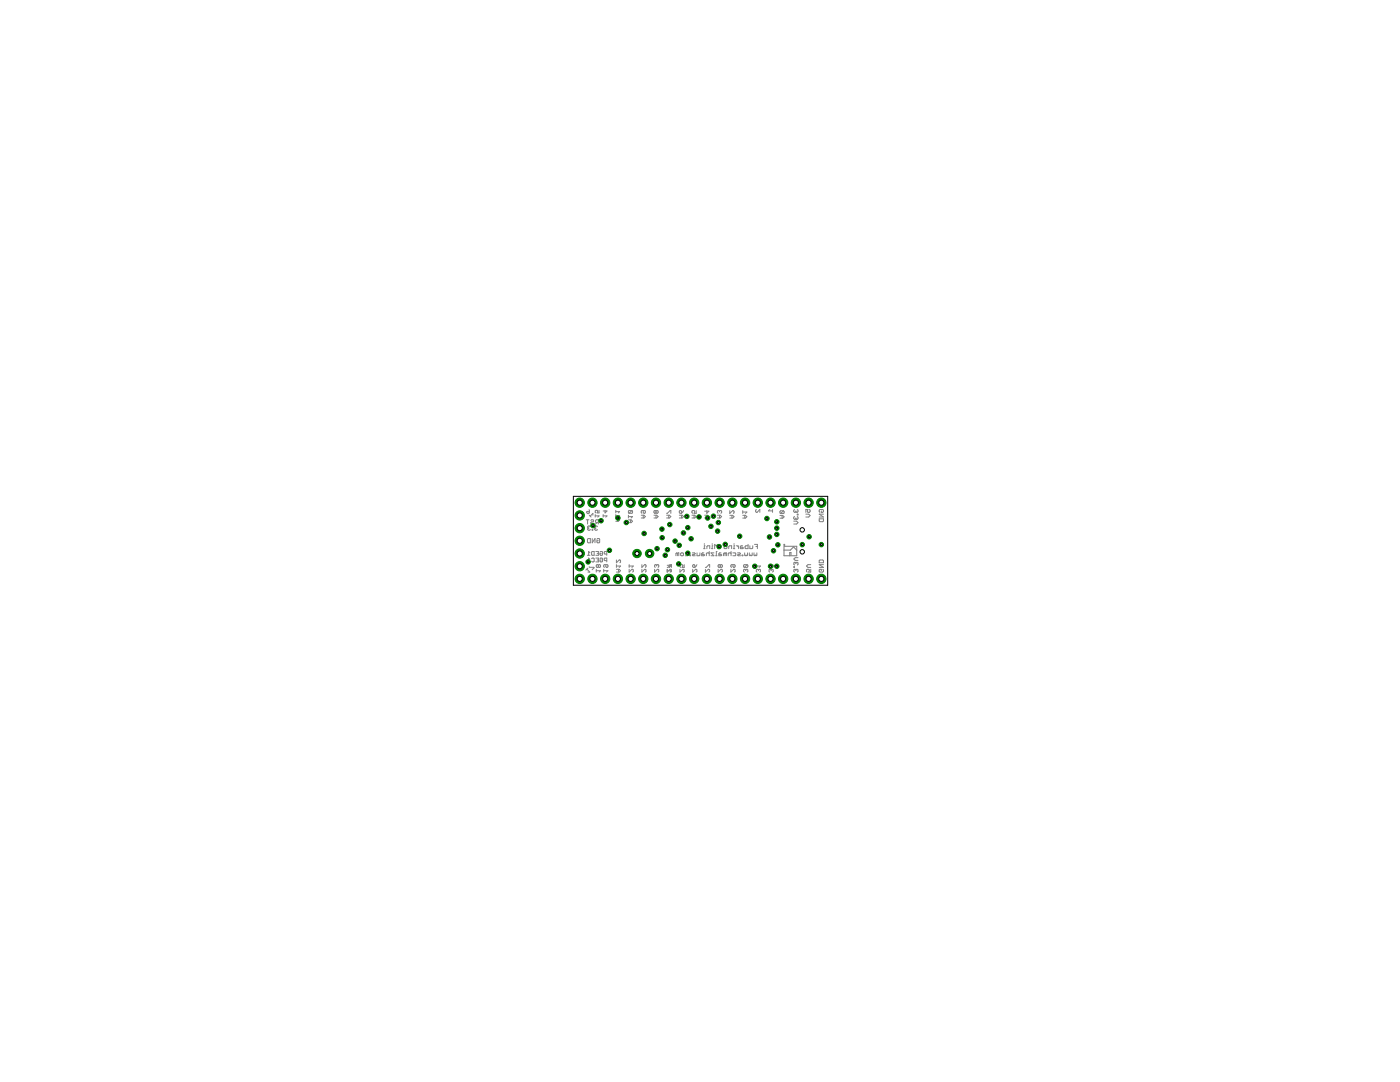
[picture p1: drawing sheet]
<svg xmlns="http://www.w3.org/2000/svg" width="279mm" height="216mm" viewBox="0 0 279 216" stroke-linecap="round" stroke-linejoin="round" font-family="sans-serif">
<g fill="#7f7f7f" stroke="#7f7f7f" stroke-width=".2">
<path d="M159.1 114.2l.2-.2z"/>
<path d="M159.3 113.7v.3z"/>
<path d="M159.1 113.6l.2 .1z"/>
<path d="M159 113.6h.1z"/>
<path d="M158.8 113.7l.2-.1z"/>
<path d="M158.8 113.7v.2z"/>
<path d="M158.7 113.6l.1 .1z"/>
<path d="M158.6 113.6h.1z"/>
<path d="M158.6 113.6l-.2 .1z"/>
<path d="M158.4 113.7v.3z"/>
<path d="M158.4 114l.2 .2z"/>
<path d="M158.4 113.2h.2z"/>
<path d="M158.6 113.1v.1z"/>
<path d="M158.4 113.1h.2z"/>
<path d="M158.4 113.1v.1z"/>
<path d="M159.3 112.6l-.2 .2z"/>
<path d="M159.3 112.3v.3z"/>
<path d="M159.1 112.2l.2 .1z"/>
<path d="M159 112.2h.1z"/>
<path d="M158.8 112.3l.2-.1z"/>
<path d="M158.8 112.3v.2z"/>
<path d="M158.7 112.2l.1 .1z"/>
<path d="M158.6 112.2h.1z"/>
<path d="M158.6 112.2l-.2 .1z"/>
<path d="M158.4 112.3v.3z"/>
<path d="M158.4 112.6l.2 .2z"/>
<path d="M158.7 111.8h.6z"/>
<path d="M158.4 111.5l.3 .3z"/>
<path d="M158.4 111.5l.3-.2z"/>
<path d="M158.7 111.3h.6z"/>
<path d="M161.8 113.6v.6z"/>
<path d="M161.4 114.2h.4z"/>
<path d="M161.5 113.9l-.1 .3z"/>
<path d="M161.5 113.7v.2z"/>
<path d="M161.4 113.6l.1 .1z"/>
<path d="M161.1 113.6h.3z"/>
<path d="M161 113.7l.1-.1z"/>
<path d="M161 113.7v.3z"/>
<path d="M161 114l.1 .2z"/>
<path d="M161.2 113.2h.6z"/>
<path d="M161 112.9l.2 .3z"/>
<path d="M161 112.9l.2-.2z"/>
<path d="M161.2 112.7h.6z"/>
<path d="M164.2 113.6l.1 .1z"/>
<path d="M164.3 113.7v.3z"/>
<path d="M164.2 114.2l.1-.2z"/>
<path d="M163.6 114.2h.6z"/>
<path d="M163.5 114l.1 .2z"/>
<path d="M163.5 113.7v.3z"/>
<path d="M163.5 113.7l.1-.1z"/>
<path d="M163.6 113.6h.3z"/>
<path d="M163.9 113.6v.3z"/>
<path d="M163.5 113.2h.8z"/>
<path d="M163.5 112.7l.8 .5z"/>
<path d="M163.5 112.7h.8z"/>
<path d="M163.5 112.3h.8z"/>
<path d="M163.5 111.9v.4z"/>
<path d="M163.5 111.9l.1-.2z"/>
<path d="M163.6 111.7h.6z"/>
<path d="M164.2 111.7l.1 .2z"/>
<path d="M164.3 111.9v.4z"/>
<path d="M122.9 104h.5z"/>
<path d="M123.4 104l.3-.2z"/>
<path d="M123.4 103.5l.3 .3z"/>
<path d="M122.9 103.5h.5z"/>
<path d="M123.3 103.5v.5z"/>
<path d="M123.7 102.9l-.3 .3z"/>
<path d="M122.9 102.9h.8z"/>
<path d="M122.9 102.7v.5z"/>
<path d="M123.4 102.3l.3-.2z"/>
<path d="M122.9 102.1h.8z"/>
<path d="M122.9 101.8v.5z"/>
<path d="M125.4 104.3h.6z"/>
<path d="M126 104.3l.2-.3z"/>
<path d="M126 103.7l.2 .3z"/>
<path d="M125.4 103.7h.6z"/>
<path d="M125.8 103.7v.6z"/>
<path d="M126 103.4l.2-.3z"/>
<path d="M125.4 103.1h.8z"/>
<path d="M125.4 102.8v.6z"/>
<path d="M125.5 102.4h.6z"/>
<path d="M126.2 102.3l-.1 .1z"/>
<path d="M126.2 102v.3z"/>
<path d="M126.1 101.9l.1 .1z"/>
<path d="M125.5 101.9h.6z"/>
<path d="M125.5 101.9l-.1 .1z"/>
<path d="M125.4 102v.3z"/>
<path d="M125.4 102.3l.1 .1z"/>
<path d="M125.5 102.4l.6-.5z"/>
<path d="M119.4 103.7v.9z"/>
<path d="M119 103.7h.4z"/>
<path d="M119 103.7l-.1 .2z"/>
<path d="M118.9 103.9v.2z"/>
<path d="M118.9 104.1l.1 .2z"/>
<path d="M119 104.3h.4z"/>
<path d="M119.1 104.3l-.2 .3z"/>
<path d="M118 103.7l-.1 .2z"/>
<path d="M118 103.7h.3z"/>
<path d="M118.3 103.7l.2 .2z"/>
<path d="M118.5 103.9v.1z"/>
<path d="M118.5 104l-.2 .1z"/>
<path d="M118 104.1h.3z"/>
<path d="M118 104.1l-.1 .2z"/>
<path d="M117.9 104.3v.1z"/>
<path d="M117.9 104.4l.1 .2z"/>
<path d="M118 104.6h.3z"/>
<path d="M118.5 104.4l-.2 .2z"/>
<path d="M117.3 103.7v.9z"/>
<path d="M117 103.7h.5z"/>
<path d="M119.1 105l.1 .1z"/>
<path d="M118.8 105h.3z"/>
<path d="M118.7 105.1l.1-.1z"/>
<path d="M118.7 105.1v.1z"/>
<path d="M118.7 105.2l.1 .2z"/>
<path d="M118.8 105.4h.2z"/>
<path d="M118.8 105.4l-.1 .1z"/>
<path d="M118.7 105.5v.2z"/>
<path d="M118.7 105.7l.1 .1z"/>
<path d="M118.8 105.8h.3z"/>
<path d="M119.1 105.8l.1-.1z"/>
<path d="M118.3 105.7v.1z"/>
<path d="M118.2 105.7h.1z"/>
<path d="M118.2 105.7v.1z"/>
<path d="M118.2 105.8h.1z"/>
<path d="M117.7 105l.1 .1z"/>
<path d="M117.4 105h.3z"/>
<path d="M117.4 105l-.1 .1z"/>
<path d="M117.3 105.1v.1z"/>
<path d="M117.3 105.2l.1 .2z"/>
<path d="M117.4 105.4h.2z"/>
<path d="M117.4 105.4l-.1 .1z"/>
<path d="M117.3 105.5v.2z"/>
<path d="M117.3 105.7l.1 .1z"/>
<path d="M117.4 105.8h.3z"/>
<path d="M117.7 105.8l.1-.1z"/>
<path d="M119.3 107.5l-.2 .1z"/>
<path d="M119.3 107.5h.2z"/>
<path d="M119.5 107.5l.2 .1z"/>
<path d="M119.7 107.6v.6z"/>
<path d="M119.7 108.2l-.2 .1z"/>
<path d="M119.3 108.3h.2z"/>
<path d="M119.1 108.2l.2 .1z"/>
<path d="M119.1 107.9v.3z"/>
<path d="M119.1 107.9h.3z"/>
<path d="M118.7 107.5v.8z"/>
<path d="M118.7 107.5l-.5 .8z"/>
<path d="M118.2 107.5v.8z"/>
<path d="M117.8 107.5v.8z"/>
<path d="M117.4 108.3h.4z"/>
<path d="M117.2 108.2l.2 .1z"/>
<path d="M117.2 107.6v.6z"/>
<path d="M117.2 107.6l.2-.1z"/>
<path d="M117.4 107.5h.4z"/>
<path d="M128 103.4h.5z"/>
<path d="M128.5 103.4l.3-.3z"/>
<path d="M128.5 102.8l.3 .3z"/>
<path d="M128 102.8h.5z"/>
<path d="M128.4 102.8v.6z"/>
<path d="M128 102.3l.1 .1z"/>
<path d="M128 102v.3z"/>
<path d="M128 102l.1-.1z"/>
<path d="M128.1 101.9h.6z"/>
<path d="M128.7 101.9l.1 .1z"/>
<path d="M128.8 102v.3z"/>
<path d="M128.8 102.3l-.1 .1z"/>
<path d="M128.5 102.4h.2z"/>
<path d="M128.4 102.3l.1 .1z"/>
<path d="M128.4 101.9v.4z"/>
<path d="M130.5 103.4h.6z"/>
<path d="M131.1 103.4l.2-.3z"/>
<path d="M131.1 102.8l.2 .3z"/>
<path d="M130.5 102.8h.6z"/>
<path d="M130.9 102.8v.6z"/>
<path d="M131.3 102.3l-.1 .1z"/>
<path d="M131.3 102v.3z"/>
<path d="M131.2 101.9l.1 .1z"/>
<path d="M131.1 101.9h.1z"/>
<path d="M130.9 102l.2-.1z"/>
<path d="M130.8 101.9l.1 .1z"/>
<path d="M130.6 101.9h.2z"/>
<path d="M130.6 101.9l-.1 .1z"/>
<path d="M130.5 102v.3z"/>
<path d="M130.5 102.3l.1 .1z"/>
<path d="M130.6 102.4h.2z"/>
<path d="M130.9 102.3l-.1 .1z"/>
<path d="M130.9 102.3l.2 .1z"/>
<path d="M131.1 102.4h.1z"/>
<path d="M130.9 102v.3z"/>
<path d="M133 103.4h.6z"/>
<path d="M133.6 103.4l.3-.3z"/>
<path d="M133.6 102.8l.3 .3z"/>
<path d="M133 102.8h.6z"/>
<path d="M133.5 102.8v.6z"/>
<path d="M133.9 101.9v.5z"/>
<path d="M133.7 101.9h.2z"/>
<path d="M133.7 101.9l-.5 .5z"/>
<path d="M133 102.4h.2z"/>
<path d="M135.6 103.4h.5z"/>
<path d="M136.1 103.4l.3-.3z"/>
<path d="M136.1 102.8l.3 .3z"/>
<path d="M135.6 102.8h.5z"/>
<path d="M136 102.8v.6z"/>
<path d="M136.4 101.9l-.1 .3z"/>
<path d="M136 102.4l.3-.2z"/>
<path d="M135.7 102.4h.3z"/>
<path d="M135.6 102.3l.1 .1z"/>
<path d="M135.6 102v.3z"/>
<path d="M135.6 102l.1-.1z"/>
<path d="M135.7 101.9h.2z"/>
<path d="M135.9 101.9l.1 .1z"/>
<path d="M136 102v.4z"/>
<path d="M138.1 103.4h.5z"/>
<path d="M138.6 103.4l.3-.3z"/>
<path d="M138.6 102.8l.3 .3z"/>
<path d="M138.1 102.8h.5z"/>
<path d="M138.5 102.8v.6z"/>
<path d="M138.9 101.9v.5z"/>
<path d="M138.5 102.4h.4z"/>
<path d="M138.6 102.2l-.1 .2z"/>
<path d="M138.6 102v.2z"/>
<path d="M138.5 101.9l.1 .1z"/>
<path d="M138.2 101.9h.3z"/>
<path d="M138.1 102l.1-.1z"/>
<path d="M138.1 102v.3z"/>
<path d="M138.1 102.3l.1 .1z"/>
<path d="M140.6 103.4h.6z"/>
<path d="M141.2 103.4l.3-.3z"/>
<path d="M141.2 102.8l.3 .3z"/>
<path d="M140.6 102.8h.6z"/>
<path d="M141.1 102.8v.6z"/>
<path d="M140.6 102h.9z"/>
<path d="M141.1 102.4l.4-.4z"/>
<path d="M141.1 101.9v.5z"/>
<path d="M143.2 103.4h.5z"/>
<path d="M143.7 103.4l.3-.3z"/>
<path d="M143.7 102.8l.3 .3z"/>
<path d="M143.2 102.8h.5z"/>
<path d="M143.6 102.8v.6z"/>
<path d="M143.9 102.4l.1-.1z"/>
<path d="M144 102v.3z"/>
<path d="M143.9 101.9l.1 .1z"/>
<path d="M143.7 101.9h.2z"/>
<path d="M143.7 101.9l-.1 .1z"/>
<path d="M143.6 102v.2z"/>
<path d="M143.4 101.9l.2 .1z"/>
<path d="M143.3 101.9h.1z"/>
<path d="M143.2 102l.1-.1z"/>
<path d="M143.2 102v.3z"/>
<path d="M143.2 102.3l.1 .1z"/>
<path d="M145.6 103.4h.6z"/>
<path d="M146.2 103.4l.3-.3z"/>
<path d="M146.2 102.8l.3 .3z"/>
<path d="M145.6 102.8h.6z"/>
<path d="M146.1 102.8v.6z"/>
<path d="M145.6 101.9v.5z"/>
<path d="M145.6 102.4l.6-.5z"/>
<path d="M146.2 101.9h.1z"/>
<path d="M146.3 101.9l.2 .1z"/>
<path d="M146.5 102v.3z"/>
<path d="M146.3 102.4l.2-.1z"/>
<path d="M148.2 103.4h.6z"/>
<path d="M148.8 103.4l.3-.3z"/>
<path d="M148.8 102.8l.3 .3z"/>
<path d="M148.2 102.8h.6z"/>
<path d="M148.6 102.8v.6z"/>
<path d="M148.8 102.4l.3-.2z"/>
<path d="M148.2 102.2h.9z"/>
<path d="M148.2 101.9v.5z"/>
<path d="M155.7 103.4h.5z"/>
<path d="M156.2 103.4l.3-.3z"/>
<path d="M156.2 102.8l.3 .3z"/>
<path d="M155.7 102.8h.5z"/>
<path d="M156.1 102.8v.6z"/>
<path d="M155.8 102.5h.6z"/>
<path d="M156.4 102.5l.1-.2z"/>
<path d="M156.5 102.1v.2z"/>
<path d="M156.4 101.9l.1 .2z"/>
<path d="M155.8 101.9h.6z"/>
<path d="M155.8 101.9l-.1 .2z"/>
<path d="M155.7 102.1v.2z"/>
<path d="M155.7 102.3l.1 .2z"/>
<path d="M155.8 102.5l.6-.6z"/>
<path d="M117.3 114.2h.4z"/>
<path d="M117.1 113.6l.6 .6z"/>
<path d="M116.9 113.7l.4-.3z"/>
<path d="M118.2 113.7l.4-.4z"/>
<path d="M118.5 113.2l.1 .1z"/>
<path d="M117.7 113.2h.8z"/>
<path d="M117.6 113.1l.1 .1z"/>
<path d="M151.6 101.7v.5z"/>
<path d="M151.6 101.7l-.5 .5z"/>
<path d="M150.9 102.2h.2z"/>
<path d="M150.8 102.1l.1 .1z"/>
<path d="M150.8 101.8v.3z"/>
<path d="M150.9 101.7l-.1 .1z"/>
<path d="M153.6 101.7l-.2 .2z"/>
<path d="M153.4 101.9h.8z"/>
<path d="M154.2 101.7v.5z"/>
<path d="M158.6 101.7l-.2 .1z"/>
<path d="M158.4 101.8v.3z"/>
<path d="M158.4 102.1l.2 .1z"/>
<path d="M158.6 102.2h.1z"/>
<path d="M158.8 102.1l-.1 .1z"/>
<path d="M158.8 101.9v.2z"/>
<path d="M158.8 102.1l.2 .1z"/>
<path d="M159 102.2h.1z"/>
<path d="M159.1 102.2l.2-.1z"/>
<path d="M159.3 101.8v.3z"/>
<path d="M159.1 101.7l.2 .1z"/>
<path d="M159.1 102.6h.2z"/>
<path d="M159.1 102.6v.1z"/>
<path d="M159.1 102.7h.2z"/>
<path d="M159.3 102.6v.1z"/>
<path d="M158.6 103.1l-.2 .1z"/>
<path d="M158.4 103.2v.3z"/>
<path d="M158.4 103.5l.2 .1z"/>
<path d="M158.6 103.6h.1z"/>
<path d="M158.8 103.5l-.1 .1z"/>
<path d="M158.8 103.3v.2z"/>
<path d="M158.8 103.5l.2 .1z"/>
<path d="M159 103.6h.1z"/>
<path d="M159.1 103.6l.2-.1z"/>
<path d="M159.3 103.2v.3z"/>
<path d="M159.1 103.1l.2 .1z"/>
<path d="M158.4 104h.6z"/>
<path d="M159 104l.3 .3z"/>
<path d="M159.3 104.3l-.3 .3z"/>
<path d="M158.4 104.6h.6z"/>
<path d="M160.8 101.7v.5z"/>
<path d="M160.8 101.7h.4z"/>
<path d="M161.2 101.7l-.1 .2z"/>
<path d="M161.1 101.9v.2z"/>
<path d="M161.1 102.1l.1 .1z"/>
<path d="M161.2 102.2h.3z"/>
<path d="M161.5 102.2l.2-.1z"/>
<path d="M161.7 101.8v.3z"/>
<path d="M161.5 101.7l.2 .1z"/>
<path d="M160.8 102.6h.6z"/>
<path d="M161.4 102.6l.3 .3z"/>
<path d="M161.7 102.9l-.3 .3z"/>
<path d="M160.8 103.2h.6z"/>
<path d="M163.5 102.1l.1 .1z"/>
<path d="M163.5 101.8v.3z"/>
<path d="M163.5 101.8l.1-.1z"/>
<path d="M163.6 101.7h.6z"/>
<path d="M164.2 101.7l.1 .1z"/>
<path d="M164.3 101.8v.3z"/>
<path d="M164.3 102.1l-.1 .1z"/>
<path d="M163.9 102.2h.3z"/>
<path d="M163.9 101.9v.3z"/>
<path d="M163.5 102.6h.8z"/>
<path d="M163.5 102.6l.8 .6z"/>
<path d="M163.5 103.2h.8z"/>
<path d="M163.5 103.5h.8z"/>
<path d="M164.3 103.5v.4z"/>
<path d="M164.3 103.9l-.1 .2z"/>
<path d="M163.6 104.1h.6z"/>
<path d="M163.5 103.9l.1 .2z"/>
<path d="M163.5 103.5v.4z"/>
<path d="M151.2 108.6v.9z"/>
<path d="M150.6 108.6h.6z"/>
<path d="M150.9 109.1h.3z"/>
<path d="M150.2 108.9v.4z"/>
<path d="M150.1 109.5l.1-.2z"/>
<path d="M149.6 109.5h.5z"/>
<path d="M149.6 108.9v.6z"/>
<path d="M149.3 108.6v.9z"/>
<path d="M148.8 109.5h.5z"/>
<path d="M148.7 109.3l.1 .2z"/>
<path d="M148.7 109.1v.2z"/>
<path d="M148.7 109.1l.1-.2z"/>
<path d="M148.8 108.9h.5z"/>
<path d="M147.9 108.9h.3z"/>
<path d="M147.9 108.9l-.1 .2z"/>
<path d="M147.8 109.1v.4z"/>
<path d="M147.8 109.5h.4z"/>
<path d="M148.2 109.5l.2-.2z"/>
<path d="M148.2 109.2l.2 .1z"/>
<path d="M147.8 109.2h.4z"/>
<path d="M147.4 108.9v.6z"/>
<path d="M147.1 108.9l.3 .3z"/>
<path d="M147 108.9h.1z"/>
<path d="M146.5 108.9h.1z"/>
<path d="M146.5 108.9v.6z"/>
<path d="M146.3 109.5h.3z"/>
<path d="M146.5 108.5v.1z"/>
<path d="M146 108.9v.6z"/>
<path d="M145.6 108.9h.4z"/>
<path d="M145.6 108.9l-.2 .2z"/>
<path d="M145.4 109.1v.4z"/>
<path d="M144.7 109.5h.2z"/>
<path d="M144.5 109.3l.2 .2z"/>
<path d="M144.5 109.1v.2z"/>
<path d="M144.5 109.1l.2-.2z"/>
<path d="M144.7 108.9h.2z"/>
<path d="M144.9 108.9l.2 .2z"/>
<path d="M145.1 109.1v.2z"/>
<path d="M144.9 109.5l.2-.2z"/>
<path d="M143.2 108.6v.9z"/>
<path d="M142.9 108.9l.3-.3z"/>
<path d="M142.6 108.6l.3 .3z"/>
<path d="M142.6 108.6v.9z"/>
<path d="M142.1 108.9h.2z"/>
<path d="M142.1 108.9v.6z"/>
<path d="M142 109.5h.3z"/>
<path d="M142.1 108.5v.1z"/>
<path d="M141.6 108.9v.6z"/>
<path d="M141.2 108.9h.4z"/>
<path d="M141.2 108.9l-.1 .2z"/>
<path d="M141.1 109.1v.4z"/>
<path d="M140.6 108.9h.1z"/>
<path d="M140.6 108.9v.6z"/>
<path d="M140.4 109.5h.3z"/>
<path d="M140.6 108.5v.1z"/>
<path d="M151 110.3v.5z"/>
<path d="M150.9 110.9l.1-.1z"/>
<path d="M150.8 110.8l.1 .1z"/>
<path d="M150.6 110.9l.2-.1z"/>
<path d="M150.5 110.8l.1 .1z"/>
<path d="M150.5 110.3v.5z"/>
<path d="M150.1 110.3v.5z"/>
<path d="M150 110.9l.1-.1z"/>
<path d="M149.8 110.8l.2 .1z"/>
<path d="M149.8 110.8l-.1 .1z"/>
<path d="M149.5 110.8l.2 .1z"/>
<path d="M149.5 110.3v.5z"/>
<path d="M149.2 110.3v.5z"/>
<path d="M149 110.9l.2-.1z"/>
<path d="M148.9 110.8l.1 .1z"/>
<path d="M148.7 110.9l.2-.1z"/>
<path d="M148.6 110.8l.1 .1z"/>
<path d="M148.6 110.3v.5z"/>
<path d="M148.3 110.8v.1z"/>
<path d="M148.1 110.8h.2z"/>
<path d="M148.1 110.8v.1z"/>
<path d="M148.1 110.9h.2z"/>
<path d="M147.3 110.9h.5z"/>
<path d="M147.2 110.8l.1 .1z"/>
<path d="M147.2 110.8l.1-.2z"/>
<path d="M147.3 110.6h.3z"/>
<path d="M147.6 110.6l.2-.1z"/>
<path d="M147.6 110.3l.2 .2z"/>
<path d="M147.2 110.3h.4z"/>
<path d="M146.3 110.3h.4z"/>
<path d="M146.7 110.3l.1 .2z"/>
<path d="M146.8 110.5v.3z"/>
<path d="M146.8 110.8l-.1 .1z"/>
<path d="M146.3 110.9h.4z"/>
<path d="M145.9 110v.9z"/>
<path d="M145.8 110.3l.1 .2z"/>
<path d="M145.5 110.3h.3z"/>
<path d="M145.3 110.5l.2-.2z"/>
<path d="M145.3 110.5v.4z"/>
<path d="M145 110.3v.6z"/>
<path d="M144.8 110.3h.2z"/>
<path d="M144.8 110.3l-.1 .2z"/>
<path d="M144.7 110.5v.4z"/>
<path d="M144.5 110.3l.2 .2z"/>
<path d="M144.4 110.5l.1-.2z"/>
<path d="M144.4 110.5v.4z"/>
<path d="M143.6 110.3h.3z"/>
<path d="M143.6 110.3l-.1 .2z"/>
<path d="M143.5 110.5v.4z"/>
<path d="M143.5 110.9h.4z"/>
<path d="M143.9 110.9l.1-.1z"/>
<path d="M143.9 110.6l.1 .2z"/>
<path d="M143.5 110.6h.4z"/>
<path d="M143 110h.1z"/>
<path d="M143 110v.9z"/>
<path d="M142.8 110.9h.3z"/>
<path d="M141.9 110.3h.6z"/>
<path d="M141.9 110.3l.6 .6z"/>
<path d="M141.9 110.9h.6z"/>
<path d="M141.5 110v.9z"/>
<path d="M141.4 110.3l.1 .2z"/>
<path d="M141.1 110.3h.3z"/>
<path d="M141.1 110.3l-.1 .2z"/>
<path d="M141 110.5v.4z"/>
<path d="M140.2 110.3h.3z"/>
<path d="M140.2 110.3l-.2 .2z"/>
<path d="M140 110.5v.4z"/>
<path d="M140 110.9h.5z"/>
<path d="M140.5 110.9l.1-.1z"/>
<path d="M140.5 110.6l.1 .2z"/>
<path d="M140 110.6h.5z"/>
<path d="M139.7 110.3v.5z"/>
<path d="M139.5 110.9l.2-.1z"/>
<path d="M139.1 110.9h.4z"/>
<path d="M139.1 110.3v.6z"/>
<path d="M138.3 110.9h.4z"/>
<path d="M138.2 110.8l.1 .1z"/>
<path d="M138.3 110.6l-.1 .2z"/>
<path d="M138.3 110.6h.3z"/>
<path d="M138.6 110.6l.1-.1z"/>
<path d="M138.6 110.3l.1 .2z"/>
<path d="M138.2 110.3h.4z"/>
<path d="M137.8 110.8v.1z"/>
<path d="M137.7 110.8h.1z"/>
<path d="M137.7 110.8v.1z"/>
<path d="M137.7 110.9h.1z"/>
<path d="M136.8 110.3h.4z"/>
<path d="M137.2 110.3l.2 .2z"/>
<path d="M137.4 110.5v.3z"/>
<path d="M137.2 110.9l.2-.1z"/>
<path d="M136.8 110.9h.4z"/>
<path d="M136 110.9h.3z"/>
<path d="M135.8 110.8l.2 .1z"/>
<path d="M135.8 110.5v.3z"/>
<path d="M135.8 110.5l.2-.2z"/>
<path d="M136 110.3h.3z"/>
<path d="M136.3 110.3l.1 .2z"/>
<path d="M136.4 110.5v.3z"/>
<path d="M136.4 110.8l-.1 .1z"/>
<path d="M135.5 110.3v.6z"/>
<path d="M135.3 110.3h.2z"/>
<path d="M135.3 110.3l-.1 .2z"/>
<path d="M135.2 110.5v.4z"/>
<path d="M135 110.3l.2 .2z"/>
<path d="M135 110.3l-.1 .2z"/>
<path d="M134.9 110.5v.4z"/>
<path d="M121.1 102.9l-.2 .3z"/>
<path d="M120.4 102.9h.7z"/>
<path d="M120.4 102.7v.5z"/>
<path d="M120.4 102h.7z"/>
<path d="M121.1 102l-.3 .3z"/>
<path d="M120.8 101.8v.5z"/>
<path d="M119.5 102.9l-.2 .3z"/>
<path d="M118.8 102.9h.7z"/>
<path d="M118.8 102.7v.5z"/>
<path d="M119.5 101.8v.5z"/>
<path d="M119.2 102.3h.3z"/>
<path d="M119.3 102.1l-.1 .2z"/>
<path d="M119.3 102v.1z"/>
<path d="M119.2 101.8l.1 .2z"/>
<path d="M118.9 101.8h.3z"/>
<path d="M118.9 101.8l-.1 .2z"/>
<path d="M118.8 102v.2z"/>
<path d="M118.8 102.2l.1 .1z"/>
<path d="M118.3 102.4v.4z"/>
<path d="M118.3 102.4l-.5 .6z"/>
<path d="M117.6 102.8l.4 .4z"/>
<path d="M117.6 101.7v.2z"/>
<path d="M117.6 101.9v.4z"/>
<path d="M117.6 102.3l-.1 .2z"/>
<path d="M117.3 102.5h.2z"/>
<path d="M117.1 102.3l.2 .2z"/>
<path d="M117.1 102.1v.2z"/>
<path d="M117.1 102.1l.1-.1z"/>
<path d="M117.2 102h.2z"/>
<path d="M117.4 102l.2 .3z"/>
<path d="M119.6 114.2l.2-.3z"/>
<path d="M119 113.9h.8z"/>
<path d="M119 113.6v.6z"/>
<path d="M119.8 113.1l-.1 .1z"/>
<path d="M119.8 112.8v.3z"/>
<path d="M119.7 112.7l.1 .1z"/>
<path d="M119.6 112.7h.1z"/>
<path d="M119.4 112.8l.2-.1z"/>
<path d="M119.3 112.7l.1 .1z"/>
<path d="M119.1 112.7h.2z"/>
<path d="M119 112.8l.1-.1z"/>
<path d="M119 112.8v.3z"/>
<path d="M119 113.1l.1 .1z"/>
<path d="M119.1 113.2h.2z"/>
<path d="M119.4 113.1l-.1 .1z"/>
<path d="M119.4 113.1l.2 .1z"/>
<path d="M119.6 113.2h.1z"/>
<path d="M119.4 112.8v.3z"/>
<path d="M121 114.2l.3-.3z"/>
<path d="M120.5 113.9h.8z"/>
<path d="M120.5 113.6v.6z"/>
<path d="M120.5 113.1l.1 .1z"/>
<path d="M120.5 112.8v.3z"/>
<path d="M120.5 112.8l.1-.1z"/>
<path d="M120.6 112.7h.6z"/>
<path d="M121.2 112.7l.1 .1z"/>
<path d="M121.3 112.8v.3z"/>
<path d="M121.3 113.1l-.1 .1z"/>
<path d="M121 113.2h.2z"/>
<path d="M120.9 113.1l.1 .1z"/>
<path d="M120.9 112.7v.4z"/>
<path d="M123 114.2h.6z"/>
<path d="M123.6 114.2l.2-.3z"/>
<path d="M123.6 113.6l.2 .3z"/>
<path d="M123 113.6h.6z"/>
<path d="M123.4 113.6v.6z"/>
<path d="M123.6 113.2l.2-.3z"/>
<path d="M123 112.9h.8z"/>
<path d="M123 112.7v.5z"/>
<path d="M123 111.7v.6z"/>
<path d="M123 112.3l.6-.6z"/>
<path d="M123.6 111.7h.1z"/>
<path d="M123.7 111.7l.1 .2z"/>
<path d="M123.8 111.9v.2z"/>
<path d="M123.8 112.1l-.1 .2z"/>
<path d="M125.6 113.6v.6z"/>
<path d="M125.6 114.2l.5-.6z"/>
<path d="M126.1 113.6h.2z"/>
<path d="M126.3 113.6l.1 .1z"/>
<path d="M126.4 113.7v.3z"/>
<path d="M126.4 114l-.1 .2z"/>
<path d="M126.1 113.2l.3-.3z"/>
<path d="M125.6 112.9h.8z"/>
<path d="M125.6 112.7v.5z"/>
<path d="M128.1 113.6v.6z"/>
<path d="M128.1 114.2l.6-.6z"/>
<path d="M128.7 113.6h.1z"/>
<path d="M128.8 113.6l.1 .1z"/>
<path d="M128.9 113.7v.3z"/>
<path d="M128.9 114l-.1 .2z"/>
<path d="M128.1 112.7v.5z"/>
<path d="M128.1 113.2l.6-.5z"/>
<path d="M128.7 112.7h.1z"/>
<path d="M128.8 112.7l.1 .1z"/>
<path d="M128.9 112.8v.3z"/>
<path d="M128.9 113.1l-.1 .1z"/>
<path d="M130.6 113.6v.6z"/>
<path d="M130.6 114.2l.6-.6z"/>
<path d="M131.2 113.6h.1z"/>
<path d="M131.3 113.6l.2 .1z"/>
<path d="M131.5 113.7v.3z"/>
<path d="M131.5 114l-.2 .2z"/>
<path d="M131.5 113.1l-.2 .1z"/>
<path d="M131.5 112.8v.3z"/>
<path d="M131.3 112.7l.2 .1z"/>
<path d="M131.2 112.7h.1z"/>
<path d="M131 112.8l.2-.1z"/>
<path d="M131 112.8v.1z"/>
<path d="M130.9 112.7l.1 .1z"/>
<path d="M130.8 112.7h.1z"/>
<path d="M130.8 112.7l-.2 .1z"/>
<path d="M130.6 112.8v.3z"/>
<path d="M130.6 113.1l.2 .1z"/>
<path d="M133.7 114.2l.3-.3z"/>
<path d="M133.2 113.9h.8z"/>
<path d="M133.2 113.6v.6z"/>
<path d="M134 112.7v.5z"/>
<path d="M133.9 112.7h.1z"/>
<path d="M133.9 112.7l-.6 .5z"/>
<path d="M133.2 113.2h.1z"/>
<path d="M133.2 114.2l.5-.6z"/>
<path d="M133.7 113.6h.2z"/>
<path d="M133.9 113.6l.1 .1z"/>
<path d="M134 113.7v.3z"/>
<path d="M133.9 114.2l.1-.2z"/>
<path d="M133.2 112.8h.8z"/>
<path d="M134 112.8l-.4 .4z"/>
<path d="M133.6 112.7v.5z"/>
<path d="M135.7 113.6v.6z"/>
<path d="M135.7 114.2l.6-.6z"/>
<path d="M136.3 113.6h.1z"/>
<path d="M136.4 113.6l.1 .1z"/>
<path d="M136.5 113.7v.3z"/>
<path d="M136.4 114.2l.1-.2z"/>
<path d="M136.5 112.7v.5z"/>
<path d="M136.1 113.2h.4z"/>
<path d="M136.3 112.9l-.2 .3z"/>
<path d="M136.3 112.8v.1z"/>
<path d="M136.1 112.7l.2 .1z"/>
<path d="M135.8 112.7h.3z"/>
<path d="M135.7 112.8l.1-.1z"/>
<path d="M135.7 112.8v.3z"/>
<path d="M135.7 113.1l.1 .1z"/>
<path d="M138.2 113.6v.6z"/>
<path d="M138.2 114.2l.6-.6z"/>
<path d="M138.8 113.6h.1z"/>
<path d="M138.9 113.6l.2 .1z"/>
<path d="M139.1 113.7v.3z"/>
<path d="M138.9 114.2l.2-.2z"/>
<path d="M139.1 112.7l-.2 .2z"/>
<path d="M138.9 112.9l-.2 .3z"/>
<path d="M138.4 113.2h.3z"/>
<path d="M138.2 113.1l.2 .1z"/>
<path d="M138.2 112.8v.3z"/>
<path d="M138.2 112.8l.2-.1z"/>
<path d="M138.4 112.7h.1z"/>
<path d="M138.5 112.7l.2 .1z"/>
<path d="M138.7 112.8v.4z"/>
<path d="M140.8 113.6v.6z"/>
<path d="M140.8 114.2l.6-.6z"/>
<path d="M141.4 113.6h.1z"/>
<path d="M141.5 113.6l.1 .1z"/>
<path d="M141.6 113.7v.3z"/>
<path d="M141.5 114.2l.1-.2z"/>
<path d="M141.6 112.7v.5z"/>
<path d="M141.5 112.7h.1z"/>
<path d="M141.5 112.7l-.6 .5z"/>
<path d="M140.8 113.2h.1z"/>
<path d="M143.3 113.6v.6z"/>
<path d="M143.3 114.2l.6-.6z"/>
<path d="M143.9 113.6h.1z"/>
<path d="M144 113.6l.2 .1z"/>
<path d="M144.2 113.7v.3z"/>
<path d="M144 114.2l.2-.2z"/>
<path d="M144 113.2l.2-.1z"/>
<path d="M144.2 112.8v.3z"/>
<path d="M144 112.7l.2 .1z"/>
<path d="M143.9 112.7h.1z"/>
<path d="M143.9 112.7l-.2 .1z"/>
<path d="M143.6 112.7l.1 .1z"/>
<path d="M143.5 112.7h.1z"/>
<path d="M143.3 112.8l.2-.1z"/>
<path d="M143.3 112.8v.3z"/>
<path d="M143.3 113.1l.2 .1z"/>
<path d="M143.5 113.2h.1z"/>
<path d="M143.6 113.2l.1-.1z"/>
<path d="M143.7 113.1l.2 .1z"/>
<path d="M143.9 113.2h.1z"/>
<path d="M143.7 112.8v.3z"/>
<path d="M145.9 113.6v.6z"/>
<path d="M145.9 114.2l.5-.6z"/>
<path d="M146.4 113.6h.2z"/>
<path d="M146.6 113.6l.1 .1z"/>
<path d="M146.7 113.7v.3z"/>
<path d="M146.6 114.2l.1-.2z"/>
<path d="M145.9 113.1l.1 .1z"/>
<path d="M145.9 112.8v.3z"/>
<path d="M145.9 112.8l.1-.1z"/>
<path d="M146 112.7h.6z"/>
<path d="M146.6 112.7l.1 .1z"/>
<path d="M146.7 112.8v.3z"/>
<path d="M146.7 113.1l-.1 .1z"/>
<path d="M146.4 113.2h.2z"/>
<path d="M146.3 113.1l.1 .1z"/>
<path d="M146.3 112.7v.4z"/>
<path d="M149.1 114.2l.1-.2z"/>
<path d="M149.2 113.7v.3z"/>
<path d="M149.1 113.6l.1 .1z"/>
<path d="M148.9 113.6h.2z"/>
<path d="M148.8 113.7l.1-.1z"/>
<path d="M148.8 113.7v.2z"/>
<path d="M148.7 113.6l.1 .1z"/>
<path d="M148.5 113.6h.2z"/>
<path d="M148.4 113.7l.1-.1z"/>
<path d="M148.4 113.7v.3z"/>
<path d="M148.4 114l.1 .2z"/>
<path d="M148.5 113.2h.6z"/>
<path d="M149.1 113.2l.1-.1z"/>
<path d="M149.2 112.8v.3z"/>
<path d="M149.1 112.7l.1 .1z"/>
<path d="M148.5 112.7h.6z"/>
<path d="M148.4 112.8l.1-.1z"/>
<path d="M148.4 112.8v.3z"/>
<path d="M148.4 113.1l.1 .1z"/>
<path d="M149.1 112.7l-.6 .5z"/>
<path d="M151.6 114.2l.2-.2z"/>
<path d="M151.8 113.7v.3z"/>
<path d="M151.6 113.6l.2 .1z"/>
<path d="M151.5 113.6h.1z"/>
<path d="M151.4 113.7l.1-.1z"/>
<path d="M151.4 113.7v.2z"/>
<path d="M151.2 113.6l.2 .1z"/>
<path d="M151.1 113.6h.1z"/>
<path d="M151.1 113.6l-.2 .1z"/>
<path d="M150.9 113.7v.3z"/>
<path d="M150.9 114l.2 .2z"/>
<path d="M151.5 113.2l.3-.3z"/>
<path d="M150.9 112.9h.9z"/>
<path d="M150.9 112.7v.5z"/>
<path d="M154.2 114.2l.1-.2z"/>
<path d="M154.3 113.7v.3z"/>
<path d="M154.2 113.6l.1 .1z"/>
<path d="M154 113.6h.2z"/>
<path d="M153.9 113.7l.1-.1z"/>
<path d="M153.9 113.7v.2z"/>
<path d="M153.8 113.6l.1 .1z"/>
<path d="M153.6 113.6h.2z"/>
<path d="M153.6 113.6l-.1 .1z"/>
<path d="M153.5 113.7v.3z"/>
<path d="M153.5 114l.1 .2z"/>
<path d="M153.5 112.7v.5z"/>
<path d="M153.5 113.2l.5-.5z"/>
<path d="M154 112.7h.2z"/>
<path d="M154.2 112.7l.1 .1z"/>
<path d="M154.3 112.8v.3z"/>
<path d="M154.3 113.1l-.1 .1z"/>
<path d="M121.1 110v.8z"/>
<path d="M120.7 110h.4z"/>
<path d="M120.7 110l-.1 .2z"/>
<path d="M120.6 110.2v.2z"/>
<path d="M120.6 110.4l.1 .2z"/>
<path d="M120.7 110.6h.4z"/>
<path d="M119.7 110.2l.2-.2z"/>
<path d="M119.9 110h.2z"/>
<path d="M120.1 110l.1 .2z"/>
<path d="M120.2 110.2v.5z"/>
<path d="M120.2 110.7l-.1 .1z"/>
<path d="M119.9 110.8h.2z"/>
<path d="M119.7 110.7l.2 .1z"/>
<path d="M119.7 110.4v.3z"/>
<path d="M119.7 110.4h.3z"/>
<path d="M118.9 110h.5z"/>
<path d="M119.4 110v.8z"/>
<path d="M118.9 110.8h.5z"/>
<path d="M119.2 110.4h.2z"/>
<path d="M118.6 110v.8z"/>
<path d="M118.2 110.8h.4z"/>
<path d="M118.1 110.7l.1 .1z"/>
<path d="M118.1 110.2v.5z"/>
<path d="M118.1 110.2l.1-.2z"/>
<path d="M118.2 110h.4z"/>
<path d="M117.5 110l.2 .3z"/>
<path d="M117.5 110v.8z"/>
<path d="M117.2 110.8h.5z"/>
<path d="M121.1 111.4v.7z"/>
<path d="M120.7 111.4h.4z"/>
<path d="M120.7 111.4l-.1 .1z"/>
<path d="M120.6 111.5v.2z"/>
<path d="M120.6 111.7l.1 .2z"/>
<path d="M120.7 111.9h.4z"/>
<path d="M119.7 111.5l.2-.1z"/>
<path d="M119.9 111.4h.2z"/>
<path d="M120.1 111.4l.1 .1z"/>
<path d="M120.2 111.5v.5z"/>
<path d="M120.1 112.1l.1-.1z"/>
<path d="M119.9 112.1h.2z"/>
<path d="M119.7 112l.2 .1z"/>
<path d="M119.7 111.7v.3z"/>
<path d="M119.7 111.7h.3z"/>
<path d="M118.9 111.4h.5z"/>
<path d="M119.4 111.4v.7z"/>
<path d="M118.9 112.1h.5z"/>
<path d="M119.2 111.7h.2z"/>
<path d="M118.1 111.5l.1-.1z"/>
<path d="M118.2 111.4h.2z"/>
<path d="M118.4 111.4l.2 .1z"/>
<path d="M118.6 111.5v.5z"/>
<path d="M118.6 112l-.2 .1z"/>
<path d="M118.2 112.1h.2z"/>
<path d="M118.1 112l.1 .1z"/>
<path d="M117.5 111.4l.2 .2z"/>
<path d="M117.5 111.4v.7z"/>
<path d="M117.2 112.1h.5z"/>
</g>
<g fill="#7f7f7f" stroke="#7f7f7f" stroke-width=".21">
<path d="M159 109.8v1.1z"/>
<path d="M159 109v.8z"/>
<path d="M156.6 109h2.4z"/>
<path d="M156.6 108.6v.4z"/>
<path d="M156.5 108.6h.1z"/>
<path d="M156.5 108.6v1.2z"/>
<path d="M156.5 109.8v1.1z"/>
<path d="M156.5 110.9h1.1z"/>
<path d="M157.6 110.9h1.4z"/>
<path d="M158.4 109.1l.6 .7z"/>
<path d="M158.4 109.1l-.7 .7z"/>
<path d="M156.5 109.8h1.2z"/>
<path d="M157.9 110.3v.5z"/>
<path d="M157.6 110.3h.3z"/>
<path d="M157.6 110.3v.6z"/>
</g>
<circle cx="127.1" cy="110.4" r=".84" fill="#008000" stroke="#008000" stroke-width=".2"/>
<circle cx="127.1" cy="110.4" r=".4" fill="#fff" stroke="#000" stroke-width=".2"/>
<circle cx="129.7" cy="110.4" r=".84" fill="#008000" stroke="#008000" stroke-width=".2"/>
<circle cx="129.6" cy="110.4" r=".4" fill="#fff" stroke="#000" stroke-width=".2"/>
<circle cx="163.9" cy="100.3" r=".93" fill="#008000" stroke="#008000" stroke-width=".2"/>
<circle cx="163.9" cy="100.3" r=".51" fill="#fff" stroke="#000" stroke-width=".2"/>
<circle cx="161.4" cy="100.3" r=".93" fill="#008000" stroke="#008000" stroke-width=".2"/>
<circle cx="161.4" cy="100.3" r=".51" fill="#fff" stroke="#000" stroke-width=".2"/>
<circle cx="158.8" cy="100.3" r=".93" fill="#008000" stroke="#008000" stroke-width=".2"/>
<circle cx="158.8" cy="100.3" r=".51" fill="#fff" stroke="#000" stroke-width=".2"/>
<circle cx="156.3" cy="100.3" r=".93" fill="#008000" stroke="#008000" stroke-width=".2"/>
<circle cx="156.3" cy="100.3" r=".51" fill="#fff" stroke="#000" stroke-width=".2"/>
<circle cx="153.8" cy="100.3" r=".93" fill="#008000" stroke="#008000" stroke-width=".2"/>
<circle cx="153.8" cy="100.3" r=".51" fill="#fff" stroke="#000" stroke-width=".2"/>
<circle cx="151.2" cy="100.3" r=".93" fill="#008000" stroke="#008000" stroke-width=".2"/>
<circle cx="151.2" cy="100.3" r=".51" fill="#fff" stroke="#000" stroke-width=".2"/>
<circle cx="148.7" cy="100.3" r=".93" fill="#008000" stroke="#008000" stroke-width=".2"/>
<circle cx="148.7" cy="100.3" r=".51" fill="#fff" stroke="#000" stroke-width=".2"/>
<circle cx="146.2" cy="100.3" r=".93" fill="#008000" stroke="#008000" stroke-width=".2"/>
<circle cx="146.2" cy="100.3" r=".51" fill="#fff" stroke="#000" stroke-width=".2"/>
<circle cx="143.6" cy="100.3" r=".93" fill="#008000" stroke="#008000" stroke-width=".2"/>
<circle cx="143.6" cy="100.3" r=".51" fill="#fff" stroke="#000" stroke-width=".2"/>
<circle cx="141.1" cy="100.3" r=".93" fill="#008000" stroke="#008000" stroke-width=".2"/>
<circle cx="141.1" cy="100.3" r=".51" fill="#fff" stroke="#000" stroke-width=".2"/>
<circle cx="138.5" cy="100.3" r=".93" fill="#008000" stroke="#008000" stroke-width=".2"/>
<circle cx="138.5" cy="100.3" r=".51" fill="#fff" stroke="#000" stroke-width=".2"/>
<circle cx="136" cy="100.3" r=".93" fill="#008000" stroke="#008000" stroke-width=".2"/>
<circle cx="136" cy="100.3" r=".51" fill="#fff" stroke="#000" stroke-width=".2"/>
<circle cx="133.5" cy="100.3" r=".93" fill="#008000" stroke="#008000" stroke-width=".2"/>
<circle cx="133.5" cy="100.3" r=".51" fill="#fff" stroke="#000" stroke-width=".2"/>
<circle cx="130.9" cy="100.3" r=".93" fill="#008000" stroke="#008000" stroke-width=".2"/>
<circle cx="130.9" cy="100.3" r=".51" fill="#fff" stroke="#000" stroke-width=".2"/>
<circle cx="128.4" cy="100.3" r=".93" fill="#008000" stroke="#008000" stroke-width=".2"/>
<circle cx="128.4" cy="100.3" r=".51" fill="#fff" stroke="#000" stroke-width=".2"/>
<circle cx="125.9" cy="100.3" r=".93" fill="#008000" stroke="#008000" stroke-width=".2"/>
<circle cx="125.9" cy="100.3" r=".51" fill="#fff" stroke="#000" stroke-width=".2"/>
<circle cx="123.3" cy="100.3" r=".93" fill="#008000" stroke="#008000" stroke-width=".2"/>
<circle cx="123.3" cy="100.3" r=".51" fill="#fff" stroke="#000" stroke-width=".2"/>
<circle cx="120.8" cy="100.3" r=".93" fill="#008000" stroke="#008000" stroke-width=".2"/>
<circle cx="120.8" cy="100.3" r=".51" fill="#fff" stroke="#000" stroke-width=".2"/>
<circle cx="118.2" cy="100.3" r=".93" fill="#008000" stroke="#008000" stroke-width=".2"/>
<circle cx="118.2" cy="100.3" r=".51" fill="#fff" stroke="#000" stroke-width=".2"/>
<circle cx="115.7" cy="100.3" r=".93" fill="#008000" stroke="#008000" stroke-width=".2"/>
<circle cx="115.7" cy="100.3" r=".51" fill="#fff" stroke="#000" stroke-width=".2"/>
<circle cx="115.7" cy="115.5" r=".93" fill="#008000" stroke="#008000" stroke-width=".2"/>
<circle cx="115.7" cy="115.5" r=".51" fill="#fff" stroke="#000" stroke-width=".2"/>
<circle cx="118.2" cy="115.5" r=".93" fill="#008000" stroke="#008000" stroke-width=".2"/>
<circle cx="118.2" cy="115.5" r=".51" fill="#fff" stroke="#000" stroke-width=".2"/>
<circle cx="120.8" cy="115.5" r=".93" fill="#008000" stroke="#008000" stroke-width=".2"/>
<circle cx="120.8" cy="115.5" r=".51" fill="#fff" stroke="#000" stroke-width=".2"/>
<circle cx="123.3" cy="115.5" r=".93" fill="#008000" stroke="#008000" stroke-width=".2"/>
<circle cx="123.3" cy="115.5" r=".51" fill="#fff" stroke="#000" stroke-width=".2"/>
<circle cx="125.9" cy="115.5" r=".93" fill="#008000" stroke="#008000" stroke-width=".2"/>
<circle cx="125.9" cy="115.5" r=".51" fill="#fff" stroke="#000" stroke-width=".2"/>
<circle cx="128.4" cy="115.5" r=".93" fill="#008000" stroke="#008000" stroke-width=".2"/>
<circle cx="128.4" cy="115.5" r=".51" fill="#fff" stroke="#000" stroke-width=".2"/>
<circle cx="130.9" cy="115.5" r=".93" fill="#008000" stroke="#008000" stroke-width=".2"/>
<circle cx="130.9" cy="115.5" r=".51" fill="#fff" stroke="#000" stroke-width=".2"/>
<circle cx="133.5" cy="115.5" r=".93" fill="#008000" stroke="#008000" stroke-width=".2"/>
<circle cx="133.5" cy="115.5" r=".51" fill="#fff" stroke="#000" stroke-width=".2"/>
<circle cx="136" cy="115.5" r=".93" fill="#008000" stroke="#008000" stroke-width=".2"/>
<circle cx="136" cy="115.5" r=".51" fill="#fff" stroke="#000" stroke-width=".2"/>
<circle cx="138.5" cy="115.5" r=".93" fill="#008000" stroke="#008000" stroke-width=".2"/>
<circle cx="138.5" cy="115.5" r=".51" fill="#fff" stroke="#000" stroke-width=".2"/>
<circle cx="141.1" cy="115.5" r=".93" fill="#008000" stroke="#008000" stroke-width=".2"/>
<circle cx="141.1" cy="115.5" r=".51" fill="#fff" stroke="#000" stroke-width=".2"/>
<circle cx="143.6" cy="115.5" r=".93" fill="#008000" stroke="#008000" stroke-width=".2"/>
<circle cx="143.6" cy="115.5" r=".51" fill="#fff" stroke="#000" stroke-width=".2"/>
<circle cx="146.2" cy="115.5" r=".93" fill="#008000" stroke="#008000" stroke-width=".2"/>
<circle cx="146.2" cy="115.5" r=".51" fill="#fff" stroke="#000" stroke-width=".2"/>
<circle cx="148.7" cy="115.5" r=".93" fill="#008000" stroke="#008000" stroke-width=".2"/>
<circle cx="148.7" cy="115.5" r=".51" fill="#fff" stroke="#000" stroke-width=".2"/>
<circle cx="151.2" cy="115.5" r=".93" fill="#008000" stroke="#008000" stroke-width=".2"/>
<circle cx="151.2" cy="115.5" r=".51" fill="#fff" stroke="#000" stroke-width=".2"/>
<circle cx="153.8" cy="115.5" r=".93" fill="#008000" stroke="#008000" stroke-width=".2"/>
<circle cx="153.8" cy="115.5" r=".51" fill="#fff" stroke="#000" stroke-width=".2"/>
<circle cx="156.3" cy="115.5" r=".93" fill="#008000" stroke="#008000" stroke-width=".2"/>
<circle cx="156.3" cy="115.5" r=".51" fill="#fff" stroke="#000" stroke-width=".2"/>
<circle cx="158.8" cy="115.5" r=".93" fill="#008000" stroke="#008000" stroke-width=".2"/>
<circle cx="158.8" cy="115.5" r=".51" fill="#fff" stroke="#000" stroke-width=".2"/>
<circle cx="161.4" cy="115.5" r=".93" fill="#008000" stroke="#008000" stroke-width=".2"/>
<circle cx="161.4" cy="115.5" r=".51" fill="#fff" stroke="#000" stroke-width=".2"/>
<circle cx="163.9" cy="115.5" r=".93" fill="#008000" stroke="#008000" stroke-width=".2"/>
<circle cx="163.9" cy="115.5" r=".51" fill="#fff" stroke="#000" stroke-width=".2"/>
<circle cx="115.7" cy="102.8" r=".93" fill="#008000" stroke="#008000" stroke-width=".2"/>
<circle cx="115.7" cy="102.8" r=".51" fill="#fff" stroke="#000" stroke-width=".2"/>
<circle cx="115.7" cy="105.4" r=".93" fill="#008000" stroke="#008000" stroke-width=".2"/>
<circle cx="115.7" cy="105.4" r=".51" fill="#fff" stroke="#000" stroke-width=".2"/>
<circle cx="115.7" cy="107.9" r=".93" fill="#008000" stroke="#008000" stroke-width=".2"/>
<circle cx="115.7" cy="107.9" r=".51" fill="#fff" stroke="#000" stroke-width=".2"/>
<circle cx="115.7" cy="110.4" r=".93" fill="#008000" stroke="#008000" stroke-width=".2"/>
<circle cx="115.7" cy="110.4" r=".51" fill="#fff" stroke="#000" stroke-width=".2"/>
<circle cx="115.7" cy="113" r=".93" fill="#008000" stroke="#008000" stroke-width=".2"/>
<circle cx="115.7" cy="113" r=".51" fill="#fff" stroke="#000" stroke-width=".2"/>
<circle cx="133.7" cy="104.7" r=".44" fill="#008000" stroke="#008000" stroke-width=".2"/>
<circle cx="133.7" cy="104.7" r=".19" fill="#fff" stroke="#000" stroke-width=".2"/>
<circle cx="135.4" cy="112.5" r=".44" fill="#008000" stroke="#008000" stroke-width=".2"/>
<circle cx="135.4" cy="112.5" r=".19" fill="#fff" stroke="#000" stroke-width=".2"/>
<circle cx="147.6" cy="107" r=".44" fill="#008000" stroke="#008000" stroke-width=".2"/>
<circle cx="147.6" cy="107" r=".19" fill="#fff" stroke="#000" stroke-width=".2"/>
<circle cx="136.4" cy="106.3" r=".44" fill="#008000" stroke="#008000" stroke-width=".2"/>
<circle cx="136.4" cy="106.3" r=".19" fill="#fff" stroke="#000" stroke-width=".2"/>
<circle cx="143.2" cy="106" r=".44" fill="#008000" stroke="#008000" stroke-width=".2"/>
<circle cx="143.2" cy="106" r=".19" fill="#fff" stroke="#000" stroke-width=".2"/>
<circle cx="128.5" cy="106.4" r=".44" fill="#008000" stroke="#008000" stroke-width=".2"/>
<circle cx="128.5" cy="106.4" r=".19" fill="#fff" stroke="#000" stroke-width=".2"/>
<circle cx="120" cy="103.9" r=".44" fill="#008000" stroke="#008000" stroke-width=".2"/>
<circle cx="120" cy="103.9" r=".19" fill="#fff" stroke="#000" stroke-width=".2"/>
<circle cx="132.1" cy="105.6" r=".44" fill="#008000" stroke="#008000" stroke-width=".2"/>
<circle cx="132.1" cy="105.6" r=".19" fill="#fff" stroke="#000" stroke-width=".2"/>
<circle cx="125" cy="104.3" r=".44" fill="#008000" stroke="#008000" stroke-width=".2"/>
<circle cx="125" cy="104.3" r=".19" fill="#fff" stroke="#000" stroke-width=".2"/>
<circle cx="143.5" cy="109.1" r=".44" fill="#008000" stroke="#008000" stroke-width=".2"/>
<circle cx="143.5" cy="109.1" r=".19" fill="#fff" stroke="#000" stroke-width=".2"/>
<circle cx="154.4" cy="109.9" r=".44" fill="#008000" stroke="#008000" stroke-width=".2"/>
<circle cx="154.4" cy="109.9" r=".19" fill="#fff" stroke="#000" stroke-width=".2"/>
<circle cx="153.8" cy="113" r=".44" fill="#008000" stroke="#008000" stroke-width=".2"/>
<circle cx="153.8" cy="113" r=".19" fill="#fff" stroke="#000" stroke-width=".2"/>
<circle cx="144.7" cy="108.6" r=".44" fill="#008000" stroke="#008000" stroke-width=".2"/>
<circle cx="144.7" cy="108.6" r=".19" fill="#fff" stroke="#000" stroke-width=".2"/>
<circle cx="155.2" cy="108.7" r=".44" fill="#008000" stroke="#008000" stroke-width=".2"/>
<circle cx="155.2" cy="108.7" r=".19" fill="#fff" stroke="#000" stroke-width=".2"/>
<circle cx="155" cy="113" r=".44" fill="#008000" stroke="#008000" stroke-width=".2"/>
<circle cx="155" cy="113" r=".19" fill="#fff" stroke="#000" stroke-width=".2"/>
<circle cx="150.6" cy="113" r=".44" fill="#008000" stroke="#008000" stroke-width=".2"/>
<circle cx="150.6" cy="113" r=".19" fill="#fff" stroke="#000" stroke-width=".2"/>
<circle cx="161.5" cy="107.1" r=".44" fill="#008000" stroke="#008000" stroke-width=".2"/>
<circle cx="161.5" cy="107.1" r=".19" fill="#fff" stroke="#000" stroke-width=".2"/>
<circle cx="163.9" cy="108.7" r=".44" fill="#008000" stroke="#008000" stroke-width=".2"/>
<circle cx="163.9" cy="108.7" r=".19" fill="#fff" stroke="#000" stroke-width=".2"/>
<circle cx="155" cy="105.4" r=".44" fill="#008000" stroke="#008000" stroke-width=".2"/>
<circle cx="155" cy="105.4" r=".19" fill="#fff" stroke="#000" stroke-width=".2"/>
<circle cx="155" cy="104.1" r=".44" fill="#008000" stroke="#008000" stroke-width=".2"/>
<circle cx="155" cy="104.1" r=".19" fill="#fff" stroke="#000" stroke-width=".2"/>
<circle cx="155" cy="106.6" r=".44" fill="#008000" stroke="#008000" stroke-width=".2"/>
<circle cx="155" cy="106.6" r=".19" fill="#fff" stroke="#000" stroke-width=".2"/>
<circle cx="153.1" cy="103.5" r=".44" fill="#008000" stroke="#008000" stroke-width=".2"/>
<circle cx="153.1" cy="103.5" r=".19" fill="#fff" stroke="#000" stroke-width=".2"/>
<circle cx="153.6" cy="107.1" r=".44" fill="#008000" stroke="#008000" stroke-width=".2"/>
<circle cx="153.6" cy="107.1" r=".19" fill="#fff" stroke="#000" stroke-width=".2"/>
<circle cx="160.1" cy="108.7" r=".44" fill="#008000" stroke="#008000" stroke-width=".2"/>
<circle cx="160.1" cy="108.7" r=".19" fill="#fff" stroke="#000" stroke-width=".2"/>
<circle cx="137.3" cy="110.4" r=".44" fill="#008000" stroke="#008000" stroke-width=".2"/>
<circle cx="137.3" cy="110.4" r=".19" fill="#fff" stroke="#000" stroke-width=".2"/>
<circle cx="123.3" cy="103.4" r=".44" fill="#008000" stroke="#008000" stroke-width=".2"/>
<circle cx="123.3" cy="103.4" r=".19" fill="#fff" stroke="#000" stroke-width=".2"/>
<circle cx="139.5" cy="103.1" r=".44" fill="#008000" stroke="#008000" stroke-width=".2"/>
<circle cx="139.5" cy="103.1" r=".19" fill="#fff" stroke="#000" stroke-width=".2"/>
<circle cx="143.4" cy="104.3" r=".44" fill="#008000" stroke="#008000" stroke-width=".2"/>
<circle cx="143.4" cy="104.3" r=".19" fill="#fff" stroke="#000" stroke-width=".2"/>
<circle cx="141.2" cy="103.4" r=".44" fill="#008000" stroke="#008000" stroke-width=".2"/>
<circle cx="141.2" cy="103.4" r=".19" fill="#fff" stroke="#000" stroke-width=".2"/>
<circle cx="137.9" cy="107.5" r=".44" fill="#008000" stroke="#008000" stroke-width=".2"/>
<circle cx="137.9" cy="107.5" r=".19" fill="#fff" stroke="#000" stroke-width=".2"/>
<circle cx="137.1" cy="103" r=".44" fill="#008000" stroke="#008000" stroke-width=".2"/>
<circle cx="137.1" cy="103" r=".19" fill="#fff" stroke="#000" stroke-width=".2"/>
<circle cx="117.4" cy="112.1" r=".44" fill="#008000" stroke="#008000" stroke-width=".2"/>
<circle cx="117.4" cy="112.1" r=".19" fill="#fff" stroke="#000" stroke-width=".2"/>
<circle cx="137.3" cy="105.3" r=".44" fill="#008000" stroke="#008000" stroke-width=".2"/>
<circle cx="137.3" cy="105.3" r=".19" fill="#fff" stroke="#000" stroke-width=".2"/>
<circle cx="135.6" cy="108.8" r=".44" fill="#008000" stroke="#008000" stroke-width=".2"/>
<circle cx="135.6" cy="108.8" r=".19" fill="#fff" stroke="#000" stroke-width=".2"/>
<circle cx="132.8" cy="110.8" r=".44" fill="#008000" stroke="#008000" stroke-width=".2"/>
<circle cx="132.8" cy="110.8" r=".19" fill="#fff" stroke="#000" stroke-width=".2"/>
<circle cx="133.2" cy="109.7" r=".44" fill="#008000" stroke="#008000" stroke-width=".2"/>
<circle cx="133.2" cy="109.7" r=".19" fill="#fff" stroke="#000" stroke-width=".2"/>
<circle cx="134.7" cy="108" r=".44" fill="#008000" stroke="#008000" stroke-width=".2"/>
<circle cx="134.7" cy="108" r=".19" fill="#fff" stroke="#000" stroke-width=".2"/>
<circle cx="132.1" cy="107.3" r=".44" fill="#008000" stroke="#008000" stroke-width=".2"/>
<circle cx="132.1" cy="107.3" r=".19" fill="#fff" stroke="#000" stroke-width=".2"/>
<circle cx="121.6" cy="109.8" r=".44" fill="#008000" stroke="#008000" stroke-width=".2"/>
<circle cx="121.6" cy="109.8" r=".19" fill="#fff" stroke="#000" stroke-width=".2"/>
<circle cx="118.3" cy="104.9" r=".44" fill="#008000" stroke="#008000" stroke-width=".2"/>
<circle cx="118.3" cy="104.9" r=".19" fill="#fff" stroke="#000" stroke-width=".2"/>
<circle cx="141.9" cy="105" r=".44" fill="#008000" stroke="#008000" stroke-width=".2"/>
<circle cx="141.9" cy="105" r=".19" fill="#fff" stroke="#000" stroke-width=".2"/>
<circle cx="142.4" cy="103" r=".44" fill="#008000" stroke="#008000" stroke-width=".2"/>
<circle cx="142.4" cy="103" r=".19" fill="#fff" stroke="#000" stroke-width=".2"/>
<circle cx="131.1" cy="109.5" r=".44" fill="#008000" stroke="#008000" stroke-width=".2"/>
<circle cx="131.1" cy="109.5" r=".19" fill="#fff" stroke="#000" stroke-width=".2"/>
<path d="M114.4 99h50.8zM165.2 99v17.8zM114.4 99v17.8zM114.4 116.8h50.8z" fill="#000" stroke="#000" stroke-width=".2"/>
<g fill="none" stroke="#000" stroke-width=".2">
<circle cx="160.1" cy="110.1" r=".44"/>
<circle cx="160.1" cy="105.7" r=".44"/>
</g>
</svg>
